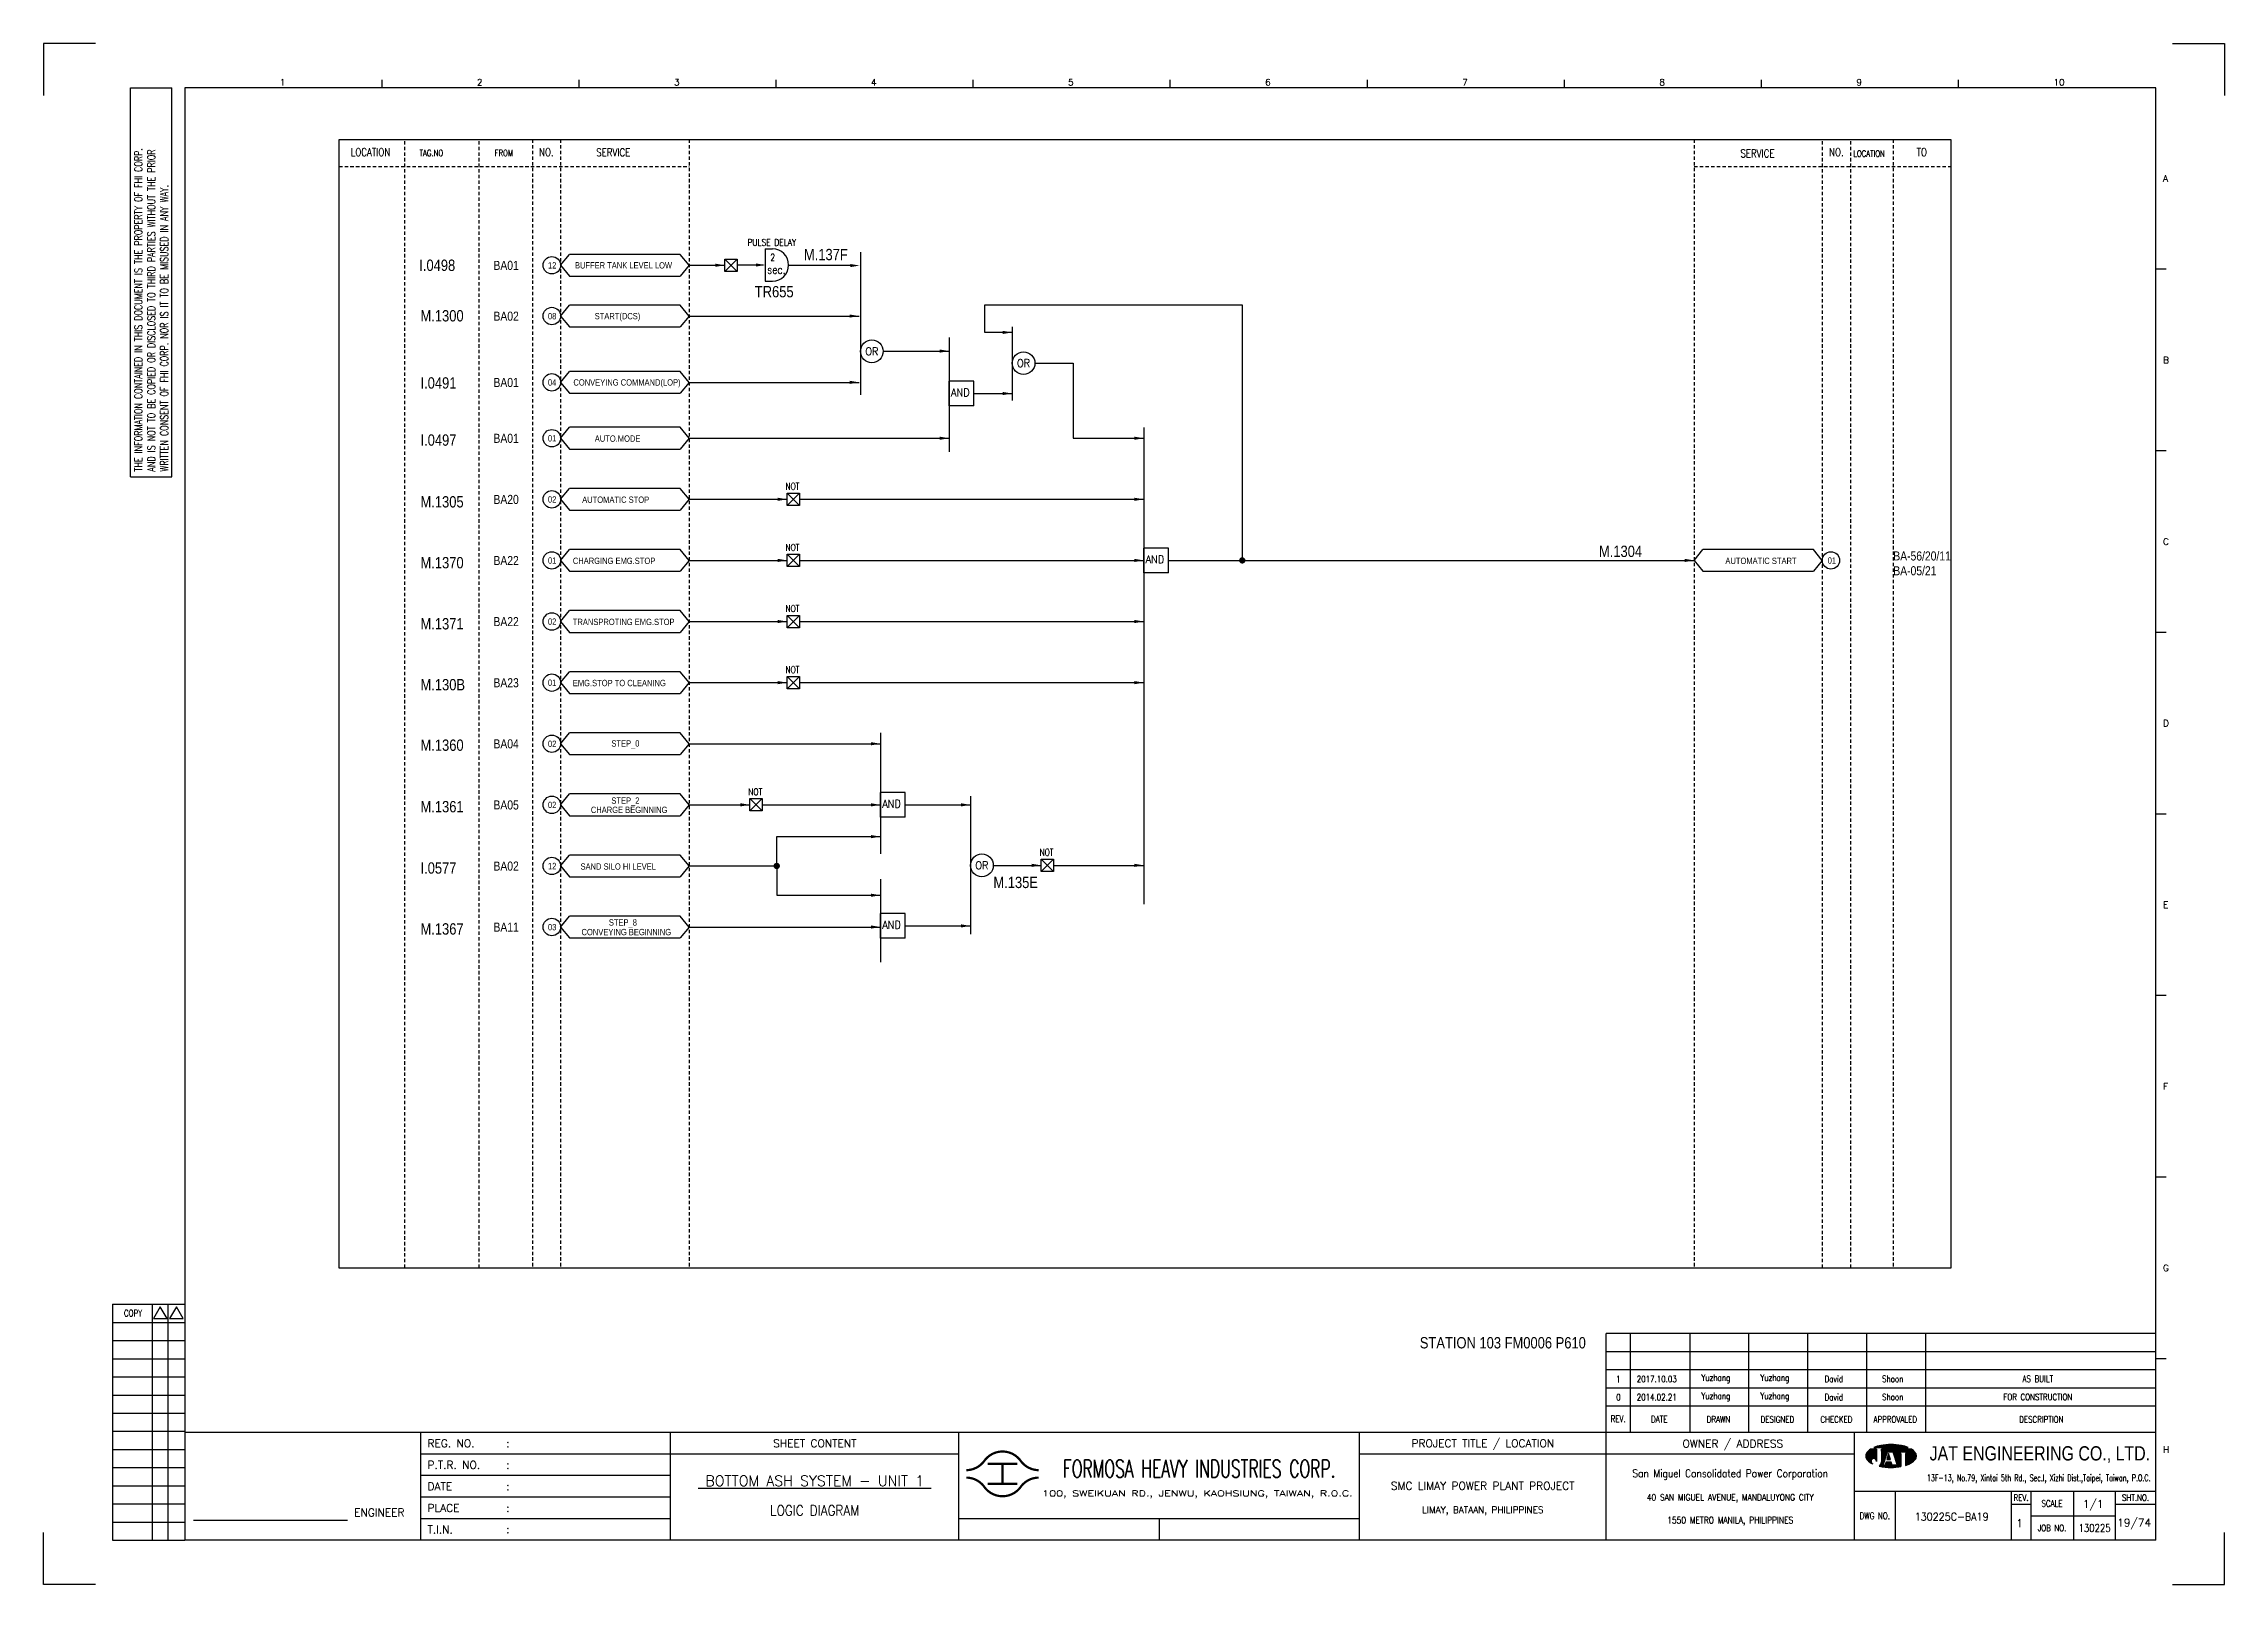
# Model space of a CAD drawing. Extents: x 1513 to 2479, y 404 to 1086.
import ezdxf
from ezdxf.enums import TextEntityAlignment as Align

# ---------------------------------------------------------------- set-up
doc = ezdxf.new("R2010")
doc.units = 0
doc.header["$MEASUREMENT"] = 0
doc.linetypes.add('HIDDEN', pattern=[4, 1.5, -1, 1.5])
doc.layers.get('0').update_dxf_attribs({"linetype": 'CONTINUOUS'})
doc.layers.get('DEFPOINTS').update_dxf_attribs({"linetype": 'CONTINUOUS'})
for name, color, linetype in [('B_DIM', 7, 'CONTINUOUS'), ('CON', 4, 'CONTINUOUS'), ('DCS', 7, 'CONTINUOUS'), ('DIM', 3, 'CONTINUOUS'), ('HID', 2, 'HIDDEN'), ('T', 2, 'CONTINUOUS'), ('TEXT', 7, 'CONTINUOUS'), ('圖框CON', 4, 'CONTINUOUS'), ('圖框DIM', 3, 'CONTINUOUS'), ('框線', 6, 'CONTINUOUS')]:
    doc.layers.add(name, color=color, linetype=linetype)
doc.styles.add('AEH', font='simplex', dxfattribs={"width": 0.8, "bigfont": 'ae'})
doc.styles.add('DAYUKP', font='complex', dxfattribs={"bigfont": 'DAYUKP.SHX'})
doc.styles.add('E2', font='simplex.shx', dxfattribs={"height": 2})
doc.styles.add('E3', font='simplex.shx', dxfattribs={"height": 3})
doc.styles.add('E4', font='simplex.shx', dxfattribs={"height": 4})
doc.styles.add('ROMANS', font='romans', dxfattribs={"width": 0.8})
doc.styles.add('style3', font='ARIALN.TTF')
doc.styles.add('WMF-Arial0', font='arial.ttf')

msp = doc.modelspace()

# ---------------------------------------------------------------- texts
at = {"layer": 'CON', "style": 'ROMANS'}
for s, height, width, p in [('LOCATION', 3.5, 0.8, (1658.15, 1037.78)), ('NO.', 3.5, 0.8, (1736.04, 1037.78)), ('SERVICE', 3.5, 0.8, (1765.69, 1037.7)), ('SERVICE', 3.5, 0.8, (2272.51, 1037.2)), ('NO.', 3.5, 0.8, (2307.47, 1037.78)), ('TO', 3.5, 0.8, (2345.27, 1037.78)), ('sec.', 3.78, 0.8, (1837.95, 985.78)), ('2', 3.02, 0.8, (1836.28, 991.16)), ('OR', 3.5, 0.9, (1880.21, 949.57)), ('OR', 3.5, 0.9, (1947.41, 944.32)), ('OR', 3.5, 0.9, (1928.97, 721.94))]:
    msp.add_text(s, height=height, dxfattribs=dict(at, width=width)).set_placement(p, align=Align.MIDDLE)
for s, height, width, p in [('TAG.NO', 2.8, 0.8, (1679.88, 1035.12)), ('FROM', 2.8, 0.8, (1713.14, 1035.12)), ('LOCATION', 2.8, 0.8, (2314.91, 1034.88)), ('PULSE DELAY', 3.024, 0.8, (1825.13, 995.36)), ('AND', 3.5, 0.9, (1915.28, 928.57)), ('NOT', 3.024, 0.8, (1841.94, 887.36)), ('NOT', 3.024, 0.8, (1841.94, 860.3)), ('AND', 3.5, 0.9, (2001.49, 854.66)), ('NOT', 3.024, 0.8, (1841.94, 833.24)), ('NOT', 3.024, 0.8, (1841.94, 806.19)), ('NOT', 3.024, 0.8, (1825.46, 752.07)), ('AND', 3.5, 0.9, (1884.85, 746.43)), ('NOT', 3.024, 0.8, (1954.48, 725.27)), ('AND', 3.5, 0.9, (1884.85, 692.82))]:
    msp.add_text(s, height=height, dxfattribs=dict(at, width=width)).set_placement(p, align=Align.BOTTOM_LEFT)
at = {"layer": 'CON', "style": 'style3'}
for s, p in [('BA01', (1712.63, 987.63)), ('BA02', (1712.63, 965.14)), ('BA01', (1712.63, 935.78)), ('BA01', (1712.63, 911.04)), ('BA20', (1712.63, 883.98)), ('BA22', (1712.63, 856.93)), ('BA22', (1712.63, 829.87)), ('BA23', (1712.63, 802.81)), ('BA04', (1712.63, 775.76)), ('BA05', (1712.63, 748.7)), ('BA02', (1712.63, 721.64)), ('BA11', (1712.63, 694.59))]:
    msp.add_text(s, height=4, dxfattribs=at).set_placement(p, align=Align.MIDDLE_LEFT)
for s, p in [('12', (1736.76, 985.4)), ('BUFFER TANK LEVEL LOW', (1748.71, 985.41)), ('08', (1736.76, 962.91)), ('START(DCS)', (1757.46, 962.92)), ('04', (1736.76, 933.55)), ('CONVEYING COMMAND(LOP)', (1748.03, 933.56)), ('01', (1736.76, 908.81)), ('AUTO.MODE', (1757.5, 908.68)), ('02', (1736.76, 881.75)), ('AUTOMATIC STOP', (1751.92, 881.62)), ('01', (1736.76, 854.7)), ('CHARGING EMG.STOP', (1747.78, 854.56)), ('AUTOMATIC START', (2258.3, 854.55)), ('01', (2303.6, 854.7)), ('02', (1736.76, 827.64)), ('TRANSPROTING EMG.STOP', (1747.78, 827.51)), ('01', (1736.76, 800.58)), ('EMG.STOP TO CLEANING', (1747.78, 800.45)), ('02', (1736.76, 773.53)), ('STEP_0', (1764.85, 773.68)), ('02', (1736.76, 746.47)), ('CHARGE BEGINNING', (1755.76, 744.28)), ('STEP_2', (1764.85, 748.38)), ('12', (1736.76, 719.41)), ('SAND SILO HI LEVEL', (1751.2, 719.2)), ('03', (1736.76, 692.36)), ('STEP_8', (1763.74, 694.43)), ('CONVEYING BEGINNING', (1751.63, 690.17))]:
    msp.add_text(s, height=2.8, dxfattribs=at).set_placement(p, align=Align.BOTTOM_LEFT)
for s, p in [('BA-56/20/11', (2332.67, 856.95)), ('BA-05/21', (2332.67, 850.4))]:
    msp.add_text(s, height=4, dxfattribs=at).set_placement(p)
at = {"layer": 'DCS', "linetype": 'ByBlock', "style": 'style3'}
for s, p in [('M.137F', (1850.13, 989.91)), ('I.0498', (1679.76, 985.18)), ('TR655', (1828.38, 973.48)), ('M.1300', (1680.3, 962.81)), ('I.0491', (1680.3, 933.07)), ('I.0497', (1680.3, 907.78)), ('M.1305', (1680.3, 880.44)), ('M.1304', (2202.29, 858.51)), ('M.1370', (1680.3, 853.49)), ('M.1371', (1680.3, 826.44)), ('M.130B', (1680.3, 799.45)), ('M.1360', (1680.3, 772.67)), ('M.1361', (1680.3, 745.44)), ('I.0577', (1680.3, 718.29)), ('M.135E', (1934.07, 711.9)), ('M.1367', (1680.3, 691.3)), ('STATION 103 FM0006 P610', (2122.94, 508.05))]:
    msp.add_text(s, height=5, dxfattribs=at).set_placement(p)
at = {"layer": 'T', "style": 'AEH', "width": 0.8}
for s, height, p in [('1', 2.87, (2210.88, 494.46)), ('2017.10.03', 2.871, (2227.89, 494.49)), ('Yuzhang', 2.871, (2254.08, 494.58)), ('Yuzhang', 2.871, (2280.2, 494.58)), ('David', 2.871, (2306.31, 494.58)), ('Shoon', 2.871, (2332.42, 494.58)), ('AS BUILT', 2.871, (2396.69, 494.58)), ('0', 2.87, (2210.88, 486.42)), ('2014.02.21', 2.871, (2227.89, 486.45)), ('Yuzhang', 2.871, (2254.08, 486.54)), ('Yuzhang', 2.871, (2280.2, 486.54)), ('David', 2.871, (2306.31, 486.54)), ('Shoon', 2.871, (2332.42, 486.54)), ('FOR CONSTRUCTION', 2.8714, (2396.69, 486.54))]:
    msp.add_text(s, height=height, dxfattribs=at).set_placement(p, align=Align.MIDDLE)
at = {"layer": 'TEXT', "color": 2, "style": 'E3', "width": 0.8}
msp.add_text('130225', height=3.446, dxfattribs=at).set_placement((2421.83, 428.51), align=Align.MIDDLE_CENTER)

# ---------------------------------------------------------------- blocks, each defined once
blk = doc.blocks.new('LEADER')
at = {"layer": 'CON'}
blk.add_solid([(0.85, -0.57), (0.85, -1.57), (3.85, -1.07)], dxfattribs=at)
blk = doc.blocks.new('Sht_Cont_T3')
at = {"layer": 'TEXT', "color": 3, "linetype": 'Continuous', "style": 'E4'}
for tag, p in [('$SHT_CONT_L1$', (55.63, 24.91)), ('$SHT_CONT_L2$', (55.63, 16.61)), ('$SHT_CONT_L3$', (55.63, 8.3))]:
    blk.add_attdef(tag, text='', height=4, dxfattribs=at).set_placement(p, align=Align.MIDDLE)
blk = doc.blocks.new('1880-TITLE_BLK')
at = {"layer": 'TEXT', "color": 2, "linetype": 'Continuous', "style": 'E3'}
for tag, p in [('DWG_NO', (736.41, 26.44)), ('REV', (762.59, 23.97)), ('SCALE', (790.95, 31.17)), ('SHT_NO', (806.74, 23.97))]:
    blk.add_attdef(tag, text='', height=3, dxfattribs=at).set_placement(p, align=Align.MIDDLE)
at = {"layer": 'TEXT', "linetype": 'Continuous', "style": 'E2', "width": 0.6}
for tag, p in [('REV_DATE', (418.65, 19.76)), ('APPR_DATE', (492.93, 19.76))]:
    blk.add_attdef(tag, text='', height=2, dxfattribs=at).set_placement(p, align=Align.MIDDLE_LEFT)
blk = doc.blocks.new('1')
at = {"ltscale": 500, "const_width": 0.99}
blk.add_lwpolyline([(1686.83, 57.65, -0.241531), (1678.79, 61.78, 0.512989), (1662.7, 61.78, -0.241531), (1654.66, 57.65, -0.241531)], format="xyb", dxfattribs=at)
for points in [[(1664.14, 60.4), (1677.35, 60.4)], [(1670.74, 60.4), (1670.74, 51.6)], [(1664.14, 51.6), (1677.35, 51.6)]]:
    blk.add_lwpolyline(points, dxfattribs=at)
at = {"const_width": 0.99}
blk.add_lwpolyline([(1686.83, 54.35, 0.241531), (1678.79, 50.22, -0.512989), (1662.7, 50.22, 0.241531), (1654.66, 54.35, 0.241531)], format="xyb", dxfattribs=at)
at = {"layer": 'B_DIM'}
for p, q in [((2181.53, 118.11), (1938.08, 118.11)), ((1938.08, 74.29), (1938.08, 118.11)), ((1948.92, 74.29), (1948.92, 118.11)), ((1975.28, 74.29), (1975.28, 118.11)), ((2001.39, 74.29), (2001.39, 118.11)), ((2027.5, 74.29), (2027.5, 118.11)), ((2053.62, 74.29), (2053.62, 118.11)), ((2079.73, 74.29), (2079.73, 118.11)), ((2181.53, 110.07), (1938.08, 110.07)), ((1938.08, 77.93), (1938.08, 104.33)), ((2181.53, 102.03), (1938.08, 102.03)), ((2181.53, 93.99), (1938.08, 93.99)), ((2181.53, 85.95), (1938.08, 85.95))]:
    blk.add_line(p, q, dxfattribs=at)
at = {"layer": 'CON'}
for points in [[(1523.67, 26.6), (1523.67, 74.29)], [(1651.45, 26.6), (1651.45, 74.29)]]:
    blk.add_lwpolyline(points, dxfattribs=at)
at = {"layer": 'CON', "ltscale": 500}
for points in [[(1523.67, 64.75), (1413.11, 64.75)], [(1651.45, 64.75), (1523.67, 64.75)], [(1523.67, 55.22), (1413.11, 55.22)], [(1523.67, 45.69), (1413.11, 45.69)], [(1523.67, 36.15), (1413.11, 36.15)]]:
    blk.add_lwpolyline(points, dxfattribs=at)
at = {"layer": 'DEFPOINTS'}
for points in [[(1268.99, 689.33), (1246.02, 689.33), (1246.02, 666.36)], [(2189, 689.33), (2211.97, 689.33), (2211.97, 666.36)], [(1268.99, 7.08), (1246.02, 7.08), (1246.02, 30.05)], [(2189, 7.08), (2211.97, 7.08), (2211.97, 30.05)]]:
    blk.add_lwpolyline(points, dxfattribs=at)
at = {"layer": 'DIM'}
for p, q in [((1276.46, 131.12), (1276.46, 26.6)), ((1276.46, 131.12), (1308.62, 131.12)), ((1294.26, 26.6), (1294.26, 131.12)), ((1301.15, 26.6), (1301.15, 131.12)), ((1276.46, 123.08), (1308.62, 123.08)), ((1276.46, 115.04), (1308.62, 115.04)), ((1276.46, 107), (1308.62, 107)), ((1276.46, 98.96), (1308.62, 98.96)), ((1276.46, 90.92), (1308.62, 90.92)), ((1276.46, 82.88), (1308.62, 82.88)), ((1276.46, 74.84), (1308.62, 74.84)), ((1276.46, 66.8), (1308.62, 66.8)), ((1276.46, 58.76), (1308.62, 58.76)), ((1276.46, 50.72), (1308.62, 50.72)), ((1276.46, 42.68), (1308.62, 42.68)), ((1276.46, 34.64), (1308.62, 34.64)), ((1276.46, 26.6), (1308.62, 26.6))]:
    blk.add_line(p, q, dxfattribs=at)
for points in [[(1297.7, 129.98), (1294.72, 124.81), (1300.69, 124.81)], [(1304.83, 129.98), (1301.84, 124.81), (1307.81, 124.81)]]:
    blk.add_lwpolyline(points, close=True, dxfattribs=at)
at = {"layer": 'T', "lineweight": -3}
for p, q in [((2056.73, 67.67), (2071.93, 67.67)), ((2057.91, 66.87), (2055.21, 66.87)), ((2057.91, 66.87), (2057.91, 61.52)), ((2073.45, 66.87), (2060.05, 66.87)), ((2060.05, 66.33), (2060.05, 66.87)), ((2060.05, 66.87), (2060.05, 61.23)), ((2061.8, 63.05), (2060.05, 61.24)), ((2060.85, 59.91), (2062.72, 65.8)), ((2061.65, 59.91), (2060.85, 59.91)), ((2062.08, 61.25), (2061.65, 59.91)), ((2064.44, 61.25), (2062.08, 61.25)), ((2063.26, 65), (2062.41, 62.32)), ((2062.41, 62.32), (2064.1, 62.32)), ((2062.72, 65.8), (2065.13, 65.8)), ((2064.1, 62.32), (2063.26, 65)), ((2063.79, 65.8), (2065.13, 65.8)), ((2064.86, 59.91), (2064.44, 61.25)), ((2067, 59.91), (2064.86, 59.91)), ((2065.13, 65.8), (2067, 59.91)), ((2066.74, 65.8), (2072.62, 65.8)), ((2066.74, 65), (2066.74, 65.8)), ((2068.61, 65), (2066.74, 65)), ((2068.61, 65), (2068.61, 59.21)), ((2072.62, 65), (2070.75, 65)), ((2070.75, 65), (2070.75, 59.74)), ((2072.62, 65.8), (2072.62, 65))]:
    blk.add_line(p, q, dxfattribs=at)
at = {"layer": 'T', "color": 0, "lineweight": -3}
for p, q in [((2056.94, 67.67), (2057.09, 67.82)), ((2057.16, 67.67), (2057.44, 67.95)), ((2057.39, 67.67), (2057.78, 68.07)), ((2057.61, 67.67), (2058.11, 68.18)), ((2057.83, 67.67), (2058.43, 68.27)), ((2058.05, 67.67), (2058.73, 68.35)), ((2058.27, 67.67), (2059.03, 68.43)), ((2058.49, 67.67), (2059.32, 68.49)), ((2058.72, 67.67), (2059.6, 68.55)), ((2058.94, 67.67), (2059.87, 68.6)), ((2059.16, 67.67), (2060.14, 68.65)), ((2059.38, 67.67), (2060.41, 68.7)), ((2059.6, 67.67), (2060.67, 68.74)), ((2059.82, 67.67), (2060.93, 68.77)), ((2060.05, 67.67), (2061.18, 68.81)), ((2060.27, 67.67), (2061.44, 68.84)), ((2060.49, 67.67), (2061.69, 68.87)), ((2060.71, 67.67), (2061.93, 68.89)), ((2060.93, 67.67), (2062.18, 68.91)), ((2061.15, 67.67), (2062.42, 68.93)), ((2061.38, 67.67), (2062.66, 68.95)), ((2061.6, 67.67), (2062.89, 68.97)), ((2061.82, 67.67), (2063.13, 68.98)), ((2062.04, 67.67), (2063.36, 68.99)), ((2062.26, 67.67), (2063.59, 69)), ((2062.48, 67.67), (2063.82, 69)), ((2062.71, 67.67), (2064.04, 69.01)), ((2062.93, 67.67), (2064.27, 69.01)), ((2063.15, 67.67), (2064.49, 69.01)), ((2063.37, 67.67), (2064.71, 69.01)), ((2063.59, 67.67), (2064.92, 69)), ((2063.81, 67.67), (2065.14, 69)), ((2064.04, 67.67), (2065.35, 68.99)), ((2064.26, 67.67), (2065.56, 68.98)), ((2064.48, 67.67), (2065.78, 68.97)), ((2064.7, 67.67), (2065.98, 68.95)), ((2064.92, 67.67), (2066.19, 68.94)), ((2065.14, 67.67), (2066.4, 68.92)), ((2065.37, 67.67), (2066.6, 68.9)), ((2065.59, 67.67), (2066.8, 68.88)), ((2065.81, 67.67), (2067, 68.86)), ((2066.03, 67.67), (2067.2, 68.84)), ((2066.25, 67.67), (2067.4, 68.82)), ((2066.47, 67.67), (2067.6, 68.79)), ((2066.7, 67.67), (2067.79, 68.77)), ((2066.92, 67.67), (2067.98, 68.74)), ((2067.14, 67.67), (2068.18, 68.71)), ((2067.36, 67.67), (2068.37, 68.68)), ((2067.58, 67.67), (2068.56, 68.64)), ((2067.81, 67.67), (2068.75, 68.61)), ((2068.03, 67.67), (2068.93, 68.58)), ((2068.25, 67.67), (2069.12, 68.54)), ((2068.47, 67.67), (2069.3, 68.5)), ((2068.69, 67.67), (2069.48, 68.46)), ((2068.91, 67.67), (2069.66, 68.42)), ((2069.14, 67.67), (2069.84, 68.37)), ((2069.36, 67.67), (2070.01, 68.33)), ((2069.58, 67.67), (2070.19, 68.28)), ((2069.8, 67.67), (2070.36, 68.23)), ((2070.02, 67.67), (2070.53, 68.18)), ((2070.24, 67.67), (2070.7, 68.13)), ((2070.47, 67.67), (2070.87, 68.07)), ((2070.69, 67.67), (2071.03, 68.02)), ((2070.91, 67.67), (2071.2, 67.96)), ((2071.13, 67.67), (2071.36, 67.9)), ((2071.35, 67.67), (2071.52, 67.84)), ((2071.57, 67.67), (2071.68, 67.77)), ((2071.8, 67.67), (2071.83, 67.71)), ((2053.09, 63.82), (2056.14, 66.87)), ((2053.09, 64.04), (2055.92, 66.87)), ((2053.11, 63.62), (2056.36, 66.87)), ((2053.12, 64.29), (2055.7, 66.87)), ((2053.14, 63.43), (2056.58, 66.87)), ((2053.18, 63.25), (2056.8, 66.87)), ((2053.18, 64.57), (2055.47, 66.87)), ((2053.24, 63.08), (2057.03, 66.87)), ((2053.29, 64.91), (2055.25, 66.87)), ((2053.3, 62.92), (2057.25, 66.87)), ((2053.37, 62.77), (2057.47, 66.87)), ((2053.45, 62.63), (2057.69, 66.87)), ((2053.54, 62.5), (2057.91, 66.86)), ((2053.61, 65.45), (2054.47, 66.31)), ((2053.64, 62.37), (2057.91, 66.64)), ((2053.74, 62.25), (2057.91, 66.42)), ((2053.84, 62.14), (2057.91, 66.2)), ((2053.95, 62.02), (2057.91, 65.98)), ((2054.07, 61.91), (2057.91, 65.75)), ((2054.18, 61.8), (2057.91, 65.53)), ((2054.29, 61.7), (2057.91, 65.31)), ((2054.41, 61.59), (2057.91, 65.09)), ((2054.53, 61.49), (2057.91, 64.87)), ((2054.65, 61.39), (2057.91, 64.65)), ((2054.78, 61.29), (2055.59, 62.11)), ((2054.9, 61.2), (2055.48, 61.77)), ((2055.03, 61.11), (2055.46, 61.53)), ((2055.16, 61.01), (2055.47, 61.33)), ((2055.3, 60.93), (2055.52, 61.15)), ((2055.43, 60.84), (2055.59, 60.99)), ((2055.57, 60.76), (2055.67, 60.85)), ((2055.71, 60.67), (2055.76, 60.73)), ((2055.85, 60.59), (2055.88, 60.62)), ((2056, 60.52), (2056, 60.52)), ((2056.12, 62.63), (2057.91, 64.42)), ((2056.14, 60.44), (2056.14, 60.44)), ((2056.46, 62.75), (2057.91, 64.2)), ((2056.7, 62.77), (2057.91, 63.98)), ((2056.9, 62.75), (2057.91, 63.76)), ((2057.08, 62.71), (2057.91, 63.54)), ((2057.23, 62.64), (2057.91, 63.32)), ((2057.37, 62.56), (2057.91, 63.09)), ((2057.5, 62.46), (2057.91, 62.87)), ((2057.61, 62.35), (2057.91, 62.65)), ((2057.7, 62.23), (2057.91, 62.43)), ((2057.79, 62.09), (2057.91, 62.21)), ((2057.85, 61.93), (2057.91, 61.99)), ((2057.89, 61.75), (2057.91, 61.76)), ((2057.91, 61.54), (2057.91, 61.55)), ((2059.09, 59.4), (2061.43, 61.74)), ((2059.28, 59.36), (2061.33, 61.42)), ((2059.46, 59.32), (2061.23, 61.09)), ((2059.64, 59.29), (2061.12, 60.77)), ((2059.83, 59.25), (2061.02, 60.44)), ((2059.86, 60.39), (2061.54, 62.07)), ((2059.98, 60.73), (2061.64, 62.39)), ((2060.02, 59.22), (2060.92, 60.12)), ((2060.03, 61), (2061.74, 62.72)), ((2060.05, 63.24), (2063.68, 66.87)), ((2060.05, 63.46), (2063.46, 66.87)), ((2060.05, 63.68), (2063.23, 66.87)), ((2060.05, 63.9), (2063.01, 66.87)), ((2060.05, 64.13), (2062.79, 66.87)), ((2060.05, 64.35), (2062.57, 66.87)), ((2060.05, 64.57), (2062.35, 66.87)), ((2060.05, 64.79), (2062.13, 66.87)), ((2060.05, 65.01), (2061.9, 66.87)), ((2060.05, 65.23), (2061.68, 66.87)), ((2060.05, 65.46), (2061.46, 66.87)), ((2060.05, 66.12), (2060.79, 66.87)), ((2060.05, 66.34), (2060.57, 66.87)), ((2060.05, 66.56), (2060.35, 66.87)), ((2060.05, 66.79), (2060.13, 66.87)), ((2060.05, 65.68), (2061.24, 66.87)), ((2060.05, 65.9), (2061.02, 66.87)), ((2060.05, 63.02), (2062.67, 65.64)), ((2060.05, 62.8), (2062.57, 65.32)), ((2060.05, 62.57), (2062.47, 64.99)), ((2060.05, 62.35), (2062.36, 64.67)), ((2060.05, 62.13), (2062.26, 64.34)), ((2060.05, 61.91), (2062.16, 64.02)), ((2060.05, 61.69), (2062.05, 63.69)), ((2060.05, 61.46), (2061.95, 63.37)), ((2060.05, 61.24), (2060.05, 61.24)), ((2060.21, 59.19), (2060.93, 59.91)), ((2060.4, 59.16), (2061.15, 59.91)), ((2060.59, 59.13), (2061.38, 59.91)), ((2060.78, 59.1), (2061.6, 59.91)), ((2060.98, 59.07), (2063.16, 61.25)), ((2061.17, 59.04), (2063.38, 61.25)), ((2061.37, 59.02), (2063.6, 61.25)), ((2061.57, 59), (2063.82, 61.25)), ((2061.68, 59.99), (2062.94, 61.25)), ((2061.77, 58.97), (2064.04, 61.25)), ((2061.78, 60.32), (2062.71, 61.25)), ((2061.88, 60.64), (2062.49, 61.25)), ((2061.97, 58.95), (2064.27, 61.25)), ((2061.99, 60.96), (2062.27, 61.25)), ((2062.17, 58.94), (2064.45, 61.21)), ((2062.38, 58.92), (2064.51, 61.05)), ((2062.45, 62.32), (2063.71, 63.57)), ((2062.5, 62.58), (2063.65, 63.74)), ((2062.58, 58.9), (2064.56, 60.88)), ((2062.6, 62.91), (2063.6, 63.91)), ((2062.68, 62.32), (2063.76, 63.4)), ((2062.7, 63.23), (2063.55, 64.08)), ((2062.79, 58.89), (2064.61, 60.71)), ((2062.8, 63.56), (2063.49, 64.25)), ((2062.83, 65.8), (2063.9, 66.87)), ((2062.9, 62.32), (2063.81, 63.24)), ((2062.91, 63.88), (2063.44, 64.42)), ((2063, 58.88), (2064.67, 60.54)), ((2063.01, 64.2), (2063.39, 64.58)), ((2063.05, 65.8), (2064.12, 66.87)), ((2063.11, 64.53), (2063.33, 64.75)), ((2063.12, 62.32), (2063.87, 63.07)), ((2063.21, 64.85), (2063.28, 64.92)), ((2063.21, 58.87), (2064.72, 60.37)), ((2063.27, 65.8), (2064.34, 66.87)), ((2063.34, 62.32), (2063.92, 62.9)), ((2063.43, 58.86), (2064.77, 60.2)), ((2063.49, 65.8), (2064.56, 66.87)), ((2063.56, 62.32), (2063.97, 62.73)), ((2063.64, 58.85), (2064.82, 60.03)), ((2063.72, 65.8), (2064.79, 66.87)), ((2063.78, 62.32), (2064.03, 62.56)), ((2063.86, 58.85), (2064.92, 59.91)), ((2063.94, 65.8), (2065.01, 66.87)), ((2064.01, 62.32), (2064.08, 62.39)), ((2064.08, 58.84), (2065.15, 59.91)), ((2064.16, 65.8), (2065.23, 66.87)), ((2064.3, 58.84), (2065.37, 59.91)), ((2064.38, 65.8), (2065.45, 66.87)), ((2064.52, 58.84), (2065.59, 59.91)), ((2064.6, 65.8), (2065.67, 66.87)), ((2064.74, 58.85), (2065.81, 59.91)), ((2064.82, 65.8), (2065.89, 66.87)), ((2064.97, 58.85), (2066.03, 59.91)), ((2065.05, 65.8), (2066.12, 66.87)), ((2065.16, 65.69), (2066.34, 66.87)), ((2065.2, 58.86), (2066.25, 59.91)), ((2065.22, 65.53), (2066.56, 66.87)), ((2065.27, 65.36), (2066.78, 66.87)), ((2065.32, 65.19), (2067, 66.87)), ((2065.38, 65.02), (2067.22, 66.87)), ((2065.43, 64.85), (2067.45, 66.87)), ((2065.43, 58.87), (2066.48, 59.91)), ((2065.48, 64.69), (2067.67, 66.87)), ((2065.54, 64.52), (2066.74, 65.71)), ((2065.59, 64.35), (2066.74, 65.49)), ((2065.65, 64.18), (2066.74, 65.27)), ((2065.66, 58.88), (2066.7, 59.91)), ((2065.7, 64.01), (2066.74, 65.05)), ((2065.75, 63.84), (2066.9, 65)), ((2065.81, 63.68), (2067.12, 65)), ((2065.86, 63.51), (2067.35, 65)), ((2065.9, 58.89), (2066.92, 59.91)), ((2065.91, 63.34), (2067.57, 65)), ((2065.97, 63.17), (2067.79, 65)), ((2066.02, 63), (2068.01, 65)), ((2066.07, 62.84), (2068.23, 65)), ((2066.13, 62.67), (2068.46, 65)), ((2066.14, 58.91), (2068.61, 61.38)), ((2066.18, 62.5), (2068.61, 64.93)), ((2066.23, 62.33), (2068.61, 64.71)), ((2066.29, 62.16), (2068.61, 64.48)), ((2066.34, 61.99), (2068.61, 64.26)), ((2066.38, 58.93), (2068.61, 61.16)), ((2066.39, 61.83), (2068.61, 64.04)), ((2066.45, 61.66), (2068.61, 63.82)), ((2066.5, 61.49), (2068.61, 63.6)), ((2066.56, 61.32), (2068.61, 63.38)), ((2066.61, 61.15), (2068.61, 63.15)), ((2066.62, 58.95), (2068.61, 60.94)), ((2066.66, 60.99), (2068.61, 62.93)), ((2066.72, 60.82), (2068.61, 62.71)), ((2066.77, 60.65), (2068.61, 62.49)), ((2066.82, 65.8), (2067.89, 66.87)), ((2066.82, 60.48), (2068.61, 62.27)), ((2066.87, 58.97), (2068.61, 60.72)), ((2066.88, 60.31), (2068.61, 62.05)), ((2066.93, 60.14), (2068.61, 61.82)), ((2066.98, 59.98), (2068.61, 61.6)), ((2067.04, 65.8), (2068.11, 66.87)), ((2067.11, 59), (2068.61, 60.49)), ((2067.26, 65.8), (2068.33, 66.87)), ((2067.37, 59.03), (2068.61, 60.27)), ((2067.48, 65.8), (2068.55, 66.87)), ((2067.62, 59.06), (2068.61, 60.05)), ((2067.71, 65.8), (2068.78, 66.87)), ((2067.88, 59.1), (2068.61, 59.83)), ((2067.93, 65.8), (2069, 66.87)), ((2068.14, 59.14), (2068.61, 59.61)), ((2068.15, 65.8), (2069.22, 66.87)), ((2068.37, 65.8), (2069.44, 66.87)), ((2068.4, 59.18), (2068.61, 59.38)), ((2068.59, 65.8), (2069.66, 66.87)), ((2068.81, 65.8), (2069.88, 66.87)), ((2069.04, 65.8), (2070.11, 66.87)), ((2069.26, 65.8), (2070.33, 66.87)), ((2069.48, 65.8), (2070.55, 66.87)), ((2069.7, 65.8), (2070.77, 66.87)), ((2069.92, 65.8), (2070.99, 66.87)), ((2070.14, 65.8), (2071.21, 66.87)), ((2070.37, 65.8), (2071.44, 66.87)), ((2070.59, 65.8), (2071.66, 66.87)), ((2070.75, 63.08), (2074.07, 66.4)), ((2070.75, 62.86), (2074.19, 66.3)), ((2070.75, 62.63), (2074.31, 66.2)), ((2070.75, 62.41), (2074.43, 66.09)), ((2070.75, 62.19), (2074.54, 65.98)), ((2070.75, 61.97), (2074.66, 65.87)), ((2070.75, 61.75), (2074.77, 65.76)), ((2070.75, 61.53), (2074.87, 65.65)), ((2070.75, 61.3), (2074.98, 65.53)), ((2070.75, 61.08), (2075.08, 65.41)), ((2070.75, 60.86), (2075.17, 65.28)), ((2070.75, 60.64), (2075.25, 65.14)), ((2070.75, 63.96), (2071.78, 65)), ((2070.75, 63.74), (2072, 65)), ((2070.75, 63.52), (2072.22, 65)), ((2070.75, 63.3), (2072.45, 65)), ((2070.75, 64.41), (2071.34, 65)), ((2070.75, 64.19), (2071.56, 65)), ((2070.75, 64.85), (2070.89, 65)), ((2070.75, 64.63), (2071.12, 65)), ((2070.75, 60.42), (2075.33, 64.99)), ((2070.75, 60.2), (2075.39, 64.84)), ((2070.75, 59.97), (2075.45, 64.67)), ((2070.75, 59.75), (2075.5, 64.5)), ((2070.81, 65.8), (2071.88, 66.87)), ((2071.03, 65.8), (2072.1, 66.87)), ((2071.07, 59.85), (2075.53, 64.32)), ((2071.25, 65.8), (2072.32, 66.87)), ((2071.42, 59.97), (2075.56, 64.12)), ((2071.47, 65.8), (2072.54, 66.87)), ((2071.7, 65.8), (2072.77, 66.87)), ((2071.78, 60.12), (2075.57, 63.9)), ((2071.92, 65.8), (2072.99, 66.87)), ((2072.14, 65.8), (2073.21, 66.87)), ((2072.17, 60.28), (2075.55, 63.67)), ((2072.36, 65.8), (2073.43, 66.87)), ((2072.58, 65.8), (2073.57, 66.78)), ((2072.59, 60.48), (2075.51, 63.4)), ((2072.62, 65.62), (2073.7, 66.69)), ((2072.62, 65.39), (2073.83, 66.6)), ((2072.62, 65.17), (2073.95, 66.5)), ((2073.08, 60.75), (2075.42, 63.1)), ((2073.74, 61.19), (2075.24, 62.69))]:
    blk.add_line(p, q, dxfattribs=at)
at = {"layer": 'T', "lineweight": -3}
for centre, major_axis, start_param, end_param in [((2062.5, 54), (-10.49, 10.49), 5.683021, 5.897183), ((2064.33, 44.23), (-17.52, 17.52), 5.497787, 5.683021), ((2064.33, 44.23), (17.52, 17.52), 0.600164, 0.785398), ((2066.16, 54), (10.49, 10.49), 0.386002, 0.600164), ((2055.58, 63.92), (1.76, 1.76), 1.614811, 2.356194), ((2055.58, 63.92), (-1.76, 1.76), 0.785398, 1.526782), ((2059.72, 60.14), (-5.73, 5.73), 6.088179, 6.3272), ((2059.72, 67.71), (5.73, 5.73), 3.097578, 3.478972), ((2056.68, 61.54), (-0.868, 0.868), 3.906164, 8.245601), ((2057.88, 61.28), (1.53, 1.53), 4.470635, 5.546585), ((2064.33, 83.62), (17.52, 17.52), 3.710226, 3.926991), ((2064.33, 83.62), (17.52, 17.52), 3.926991, 4.100643), ((2066.16, 73.85), (-10.49, 10.49), 2.670765, 2.781027), ((2068.93, 67.71), (-5.73, 5.73), 2.781027, 3.185607), ((2068.93, 60.14), (-5.73, 5.73), 4.668374, 4.907395), ((2073.07, 63.92), (-1.76, 1.76), 3.926991, 4.668374), ((2073.07, 63.92), (1.76, 1.76), 4.756403, 5.497787)]:
    blk.add_ellipse(centre, major_axis=major_axis, ratio=1, start_param=start_param, end_param=end_param, dxfattribs=at)
at = {"layer": '圖框CON'}
for p, q in [((1284.5, 669.81), (1302.87, 669.81)), ((1284.5, 497.52), (1284.5, 669.81)), ((1302.87, 497.52), (1302.87, 669.81)), ((1395.91, 669.85), (1395.91, 673.29)), ((1483.2, 669.85), (1483.2, 673.29)), ((1570.49, 669.85), (1570.49, 673.29)), ((1657.78, 669.85), (1657.78, 673.29)), ((1745.08, 669.85), (1745.08, 673.29)), ((1832.37, 669.85), (1832.37, 673.29)), ((1919.66, 669.85), (1919.66, 673.29)), ((2006.95, 669.85), (2006.95, 673.29)), ((2094.24, 669.85), (2094.24, 673.29)), ((2186.14, 589.41), (2181.53, 589.41)), ((2186.14, 509.01), (2181.53, 509.01)), ((1284.5, 497.52), (1302.87, 497.52)), ((2186.14, 428.61), (2181.53, 428.61)), ((2186.14, 348.2), (2181.53, 348.2)), ((2186.14, 267.8), (2181.53, 267.8)), ((2186.14, 187.4), (2181.53, 187.4)), ((2186.14, 107), (2181.53, 107)), ((2048.1, 48.3), (2181.53, 48.3)), ((2066.14, 48.3), (2066.14, 26.6)), ((2117.55, 48.3), (2117.55, 26.6)), ((2117.55, 42.62), (2126.28, 42.62)), ((2126.28, 48.3), (2126.28, 26.6)), ((2145.25, 26.6), (2145.25, 48.3)), ((2163.72, 26.6), (2163.72, 48.3)), ((2163.72, 42.62), (2181.53, 42.62)), ((1740.17, 36.15), (1740.17, 26.6)), ((2126.28, 37.45), (2163.72, 37.45))]:
    blk.add_line(p, q, dxfattribs=at)
for points in [[(1413.11, 26.6), (1413.11, 74.29)], [(1828.89, 26.6), (1828.89, 74.29)], [(1938.08, 26.6), (1938.08, 74.29)], [(2048.1, 26.6), (2048.1, 74.29)], [(2048.1, 64.75), (1828.89, 64.75)], [(1828.89, 36.15), (1802.67, 36.15), (1651.45, 36.15)]]:
    blk.add_lwpolyline(points, dxfattribs=at)
at = {"layer": '圖框DIM'}
blk.add_line((1312.36, 35.55), (1380.65, 35.55), dxfattribs=at)
at = {"layer": '框線'}
for p, q in [((1308.62, 669.81), (1308.62, 26.6)), ((2181.53, 669.81), (1308.62, 669.81)), ((2181.53, 26.6), (2181.53, 669.81)), ((2181.53, 74.29), (1308.62, 74.29)), ((2181.53, 26.6), (1308.62, 26.6))]:
    blk.add_line(p, q, dxfattribs=at)
at = {"style": 'DAYUKP'}
for s, height, p in [('1', 2.87, (1350.64, 670.78)), ('2', 2.87, (1437.93, 670.78)), ('3', 2.87, (1525.22, 670.78)), ('4', 2.87, (1612.51, 670.78)), ('5', 2.87, (1699.8, 670.78)), ('6', 2.87, (1787.1, 670.78)), ('7', 2.87, (1874.39, 670.78)), ('8', 2.87, (1961.68, 670.78)), ('9', 2.87, (2048.97, 670.78)), ('10', 2.871, (2136.26, 670.78))]:
    blk.add_text(s, height=height, dxfattribs=at).set_placement(p)
for s, p in [('A', (2184.79, 629.6)), ('B', (2184.79, 549.2)), ('C', (2184.79, 468.8)), ('D', (2184.79, 388.39)), ('E', (2184.79, 307.99)), ('F', (2184.79, 227.59)), ('G', (2184.79, 147.19)), ('H', (2184.79, 66.79))]:
    blk.add_text(s, height=2.87, dxfattribs=at).set_placement(p, align=Align.MIDDLE_LEFT)
at = {"style": 'WMF-Arial0', "width": 0.8}
blk.add_text('JAT ENGINEERING CO., LTD.', height=6.3172, dxfattribs=at).set_placement((2130.24, 64.55), align=Align.MIDDLE)
at = {"color": 90, "ltscale": 500, "style": 'ROMANS', "width": 0.65}
blk.add_text('FORMOSA HEAVY INDUSTRIES CORP.', height=7.7366, dxfattribs=at).set_placement((1757.9, 58.28), align=Align.MIDDLE)
at = {"color": 2, "ltscale": 500, "style": 'ROMANS', "width": 0.85}
blk.add_text('San Miguel Consolidated Power Corporation', height=3.4457, dxfattribs=at).set_placement((1993.09, 56.23), align=Align.MIDDLE_CENTER)
at = {"color": 2, "ltscale": 500, "style": 'ROMANS'}
for s, height, p in [('SMC LIMAY POWER PLANT PROJECT', 3.4457, (1883.48, 50.7)), ('LIMAY, BATAAN, PHILIPPINES', 2.8714, (1883.48, 40.08))]:
    blk.add_text(s, height=height, dxfattribs=at).set_placement(p, align=Align.MIDDLE_CENTER)
at = {"color": 4, "ltscale": 500, "style": 'ROMANS', "width": 0.85}
for s, p in [('40 SAN MIGUEL AVENUE, MANDALUYONG CITY', (1993.09, 45.61)), ('1550 METRO MANILA, PHILIPPINES', (1993.09, 35.51))]:
    blk.add_text(s, height=2.8714, dxfattribs=at).set_placement(p, align=Align.MIDDLE_CENTER)
at = {"layer": 'B_DIM', "style": 'AEH', "width": 0.8}
for s, height, p in [('REV.', 2.871, (1943.45, 80.37)), ('DATE', 2.871, (1961.68, 80.21)), ('DRAWN', 2.871, (1987.87, 80.12)), ('DESIGNED', 2.871, (2013.98, 80.12)), ('CHECKED', 2.871, (2040.1, 80.12)), ('APPROVALED', 2.871, (2066.21, 80.12)), ('DESCRIPTION', 2.8714, (2130.87, 80.12))]:
    blk.add_text(s, height=height, dxfattribs=at).set_placement(p, align=Align.MIDDLE)
at = {"layer": 'DIM', "style": 'ROMANS', "width": 0.75}
for s, p in [('THE INFORMATION CONTAINED IN THIS DOCUMENT IS THE PROPERTY OF FHI CORP.', (1287.94, 499.82)), ('AND IS NOT TO BE COPIED OR DISCLOSED TO THIRD PARTIES WITHOUT THE PRIOR', (1293.68, 499.82)), ('WRITTEN CONSENT OF FHI CORP. NOR IS IT TO BE MISUSED IN ANY WAY.', (1299.43, 499.82))]:
    blk.add_text(s, height=3.4457, rotation=90, dxfattribs=at).set_placement(p, align=Align.MIDDLE_LEFT)
at = {"layer": 'DIM', "style": 'ROMANS', "width": 0.8}
blk.add_text('COPY', height=2.871, dxfattribs=at).set_placement((1285.64, 127.16), align=Align.MIDDLE)
at = {"layer": 'HID', "ltscale": 500, "style": 'ROMANS'}
for s, height, p in [('REG. NO.', 3.446, (1416.1, 69.52)), (':', 3.45, (1450.9, 69.52)), ('P.T.R. NO.', 3.446, (1416.1, 59.99)), (':', 3.45, (1450.9, 59.99)), ('DATE', 3.446, (1416.1, 50.45)), (':', 3.45, (1450.9, 50.45)), ('PLACE', 3.446, (1416.1, 40.92)), (':', 3.45, (1450.9, 40.92)), ('T.I.N.', 3.446, (1416.1, 31.37)), (':', 3.45, (1450.9, 31.39))]:
    blk.add_text(s, height=height, dxfattribs=at).set_placement(p, align=Align.MIDDLE_LEFT)
for s, p in [('SHEET CONTENT', (1587.56, 69.52)), ('PROJECT TITLE / LOCATION', (1883.48, 69.28)), ('OWNER / ADDRESS', (1994.25, 69.12))]:
    blk.add_text(s, height=3.4457, dxfattribs=at).set_placement(p, align=Align.MIDDLE)
at = {"layer": 'HID', "style": 'ROMANS', "width": 1.216198}
blk.add_text('100, SWEIKUAN RD., JENWU, KAOHSIUNG, TAIWAN, R.O.C.', height=2.5897, dxfattribs=at).set_placement((1688.31, 46.06), (1825.84, 46.06), align=Align.FIT)
at = {"layer": 'HID', "style": 'ROMANS'}
blk.add_text('ENGINEER', height=3.446, dxfattribs=at).set_placement((1394.71, 37.18), align=Align.CENTER)
at = {"layer": 'HID', "color": 7, "style": 'ROMANS', "width": 0.8}
for s, p in [('DWG NO.', (2057.12, 37.45)), ('REV.', (2121.92, 45.46)), ('SCALE', (2135.64, 42.87)), ('SHT.NO.', (2172.62, 45.46)), ('JOB NO.', (2135.64, 32.03))]:
    blk.add_text(s, height=2.871, dxfattribs=at).set_placement(p, align=Align.MIDDLE)
at = {"layer": 'T', "color": 2, "ltscale": 500, "style": 'ROMANS', "width": 0.65}
blk.add_text('13F-13, No.79, Xintai 5th Rd., Sec.I, Xizhi Dist.,Taipei, Taiwan, P.O.C.', height=2.8714, dxfattribs=at).set_placement((2129.74, 52.81), align=Align.CENTER)

# ---------------------------------------------------------------- linework, layer by layer
at = {"layer": 'CON', "color": 6}
for p, q in [((1833.04, 994.93), (1833.04, 980.64)), ((1833.04, 994.93), (1836.22, 994.93)), ((1742.34, 987.68), (1746.24, 992.5)), ((1742.34, 987.68), (1746.24, 982.86)), ((1795.37, 992.5), (1746.24, 992.5)), ((1799.27, 987.68), (1795.37, 992.5)), ((1799.27, 987.68), (1795.37, 982.86)), ((1815.1, 990.41), (1820.56, 990.41)), ((1820.56, 990.41), (1815.1, 984.95)), ((1815.1, 990.41), (1820.56, 984.95)), ((1815.1, 984.95), (1815.1, 990.41)), ((1820.56, 990.41), (1820.56, 984.95)), ((1875.17, 993.46), (1875.17, 930.32)), ((1746.24, 982.86), (1795.37, 982.86)), ((1820.56, 984.95), (1815.1, 984.95)), ((1833.04, 980.64), (1836.22, 980.64)), ((1742.34, 965.19), (1746.24, 970.01)), ((1795.37, 970.01), (1746.24, 970.01)), ((1799.27, 965.19), (1795.37, 970.01)), ((1742.34, 965.19), (1746.24, 960.37)), ((1746.24, 960.37), (1795.37, 960.37)), ((1799.27, 965.19), (1795.37, 960.37)), ((1942.37, 960.37), (1942.37, 927.73)), ((1914.48, 955.73), (1914.48, 905.03)), ((1742.34, 935.83), (1746.24, 940.65)), ((1795.37, 940.65), (1746.24, 940.65)), ((1799.27, 935.83), (1795.37, 940.65)), ((1742.34, 935.83), (1746.24, 931.02)), ((1746.24, 931.02), (1795.37, 931.02)), ((1799.27, 935.83), (1795.37, 931.02)), ((1914.48, 925.4), (1914.48, 936.36)), ((1925.35, 936.36), (1914.48, 936.36)), ((1925.35, 925.4), (1925.35, 936.36)), ((1925.35, 925.4), (1914.48, 925.4)), ((1742.34, 911.09), (1746.24, 915.91)), ((1742.34, 911.09), (1746.24, 906.27)), ((1795.37, 915.91), (1746.24, 915.91)), ((1799.27, 911.09), (1795.37, 915.91)), ((1799.27, 911.09), (1795.37, 906.27)), ((2000.7, 915.84), (2000.7, 704.74)), ((1746.24, 906.27), (1795.37, 906.27)), ((1742.34, 884.03), (1746.24, 888.85)), ((1795.37, 888.85), (1746.24, 888.85)), ((1799.27, 884.03), (1795.37, 888.85)), ((1742.34, 884.03), (1746.24, 879.22)), ((1746.24, 879.22), (1795.37, 879.22)), ((1799.27, 884.03), (1795.37, 879.22)), ((1842.71, 881.3), (1842.71, 886.76)), ((1848.17, 886.76), (1842.71, 881.3)), ((1842.71, 886.76), (1848.17, 881.3)), ((1842.71, 886.76), (1848.17, 886.76)), ((1848.17, 881.3), (1842.71, 881.3)), ((1848.17, 886.76), (1848.17, 881.3)), ((1742.34, 856.98), (1746.24, 861.79)), ((1795.37, 861.79), (1746.24, 861.79)), ((1799.27, 856.98), (1795.37, 861.79)), ((1842.71, 859.71), (1848.17, 859.71)), ((1842.71, 859.71), (1848.17, 854.25)), ((1848.17, 859.71), (1842.71, 854.25)), ((1842.71, 854.25), (1842.71, 859.71)), ((1848.17, 859.71), (1848.17, 854.25)), ((2000.7, 851.5), (2000.7, 862.46)), ((2011.56, 862.46), (2000.7, 862.46)), ((2011.56, 851.5), (2011.56, 862.46)), ((2244.47, 856.98), (2248.37, 861.79)), ((2297.27, 861.79), (2248.37, 861.79)), ((2301.17, 856.98), (2297.27, 861.79)), ((1742.34, 856.98), (1746.24, 852.16)), ((1746.24, 852.16), (1795.37, 852.16)), ((1799.27, 856.98), (1795.37, 852.16)), ((1848.17, 854.25), (1842.71, 854.25)), ((2011.56, 851.5), (2000.7, 851.5)), ((2244.47, 856.98), (2248.37, 852.16)), ((2248.37, 852.16), (2297.27, 852.16)), ((2301.17, 856.98), (2297.27, 852.16)), ((1742.34, 829.92), (1746.24, 834.74)), ((1795.37, 834.74), (1746.24, 834.74)), ((1799.27, 829.92), (1795.37, 834.74)), ((1848.17, 832.65), (1842.71, 827.19)), ((1842.71, 832.65), (1848.17, 827.19)), ((1842.71, 832.65), (1848.17, 832.65)), ((1842.71, 827.19), (1842.71, 832.65)), ((1848.17, 832.65), (1848.17, 827.19)), ((1742.34, 829.92), (1746.24, 825.1)), ((1746.24, 825.1), (1795.37, 825.1)), ((1799.27, 829.92), (1795.37, 825.1)), ((1848.17, 827.19), (1842.71, 827.19)), ((1742.34, 802.86), (1746.24, 807.68)), ((1742.34, 802.86), (1746.24, 798.05)), ((1795.37, 807.68), (1746.24, 807.68)), ((1799.27, 802.86), (1795.37, 807.68)), ((1799.27, 802.86), (1795.37, 798.05)), ((1842.71, 800.13), (1842.71, 805.59)), ((1842.71, 805.59), (1848.17, 800.13)), ((1848.17, 805.59), (1842.71, 800.13)), ((1842.71, 805.59), (1848.17, 805.59)), ((1848.17, 805.59), (1848.17, 800.13)), ((1746.24, 798.05), (1795.37, 798.05)), ((1848.17, 800.13), (1842.71, 800.13)), ((1742.34, 775.81), (1746.24, 780.62)), ((1742.34, 775.81), (1746.24, 770.99)), ((1795.37, 780.62), (1746.24, 780.62)), ((1799.27, 775.81), (1795.37, 780.62)), ((1799.27, 775.81), (1795.37, 770.99)), ((1884.06, 780.6), (1884.06, 727.1)), ((1746.24, 770.99), (1795.37, 770.99)), ((1742.34, 748.75), (1746.24, 753.57)), ((1795.37, 753.57), (1746.24, 753.57)), ((1799.27, 748.75), (1795.37, 753.57)), ((1884.06, 743.27), (1884.06, 754.23)), ((1894.92, 754.23), (1884.06, 754.23)), ((1894.92, 743.27), (1894.92, 754.23)), ((1742.34, 748.75), (1746.24, 743.93)), ((1746.24, 743.93), (1795.37, 743.93)), ((1799.27, 748.75), (1795.37, 743.93)), ((1826.23, 746.02), (1826.23, 751.48)), ((1826.23, 751.48), (1831.69, 746.02)), ((1831.69, 751.48), (1826.23, 746.02)), ((1826.23, 751.48), (1831.69, 751.48)), ((1831.69, 746.02), (1826.23, 746.02)), ((1831.69, 751.48), (1831.69, 746.02)), ((1923.93, 752.65), (1923.93, 691.45)), ((1894.92, 743.27), (1884.06, 743.27)), ((1742.34, 721.69), (1746.24, 726.51)), ((1795.37, 726.51), (1746.24, 726.51)), ((1799.27, 721.69), (1795.37, 726.51)), ((1955.24, 719.21), (1955.24, 724.67)), ((1955.24, 724.67), (1960.7, 719.21)), ((1960.7, 724.67), (1955.24, 719.21)), ((1955.24, 724.67), (1960.7, 724.67)), ((1960.7, 724.67), (1960.7, 719.21)), ((1742.34, 721.69), (1746.24, 716.88)), ((1746.24, 716.88), (1795.37, 716.88)), ((1799.27, 721.69), (1795.37, 716.88)), ((1884.06, 715.79), (1884.06, 679.09)), ((1960.7, 719.21), (1955.24, 719.21)), ((1742.34, 694.64), (1746.24, 699.45)), ((1795.37, 699.45), (1746.24, 699.45)), ((1799.27, 694.64), (1795.37, 699.45)), ((1894.92, 700.62), (1884.06, 700.62)), ((1884.06, 689.66), (1884.06, 700.62)), ((1894.92, 689.66), (1894.92, 700.62)), ((1742.34, 694.64), (1746.24, 689.82)), ((1746.24, 689.82), (1795.37, 689.82)), ((1799.27, 694.64), (1795.37, 689.82)), ((1894.92, 689.66), (1884.06, 689.66))]:
    msp.add_line(p, q, dxfattribs=at)
at = {"layer": 'CON'}
for p, q in [((1799.27, 987.68), (1815.1, 987.68)), ((1832.02, 987.79), (1820.56, 987.79)), ((1843.36, 987.79), (1870.63, 987.79)), ((1930.3, 957.94), (1930.3, 970.16)), ((1930.3, 970.16), (2044.3, 970.16)), ((2044.3, 970.16), (2044.3, 856.98)), ((1799.27, 965.19), (1874.57, 965.19)), ((1942.37, 957.94), (1930.3, 957.94)), ((1885.68, 949.67), (1914.48, 949.67)), ((1952.45, 944.32), (1969.39, 944.32)), ((1969.39, 944.32), (1969.39, 911.09)), ((1799.27, 935.83), (1874.57, 935.83)), ((1925.35, 930.88), (1942.37, 930.88)), ((1799.27, 911.09), (1914.48, 911.09)), ((1969.39, 911.09), (2000.7, 911.09)), ((1799.27, 884.03), (1842.71, 884.03)), ((1848.17, 884.03), (2000.7, 884.03)), ((1799.27, 856.98), (1842.71, 856.98)), ((1848.17, 856.98), (2000.7, 856.98)), ((2011.56, 856.98), (2244.47, 856.98)), ((1799.27, 829.92), (1842.71, 829.92)), ((1848.17, 829.92), (2000.7, 829.92)), ((1799.27, 802.86), (1842.71, 802.86)), ((1848.17, 802.86), (2000.7, 802.86)), ((1799.27, 775.81), (1884.06, 775.81)), ((1799.27, 748.75), (1826.23, 748.75)), ((1831.69, 748.75), (1884.06, 748.75)), ((1894.92, 748.75), (1923.93, 748.75)), ((1838.09, 734.67), (1884.06, 734.67)), ((1838.09, 721.69), (1838.09, 734.67)), ((1799.27, 721.69), (1838.09, 721.69)), ((1838.09, 721.69), (1838.09, 708.71)), ((1934.01, 721.94), (1955.24, 721.94)), ((1960.7, 721.94), (2000.7, 721.94)), ((1838.09, 708.71), (1884.06, 708.71)), ((1799.27, 694.64), (1884.06, 694.64)), ((1894.92, 695.14), (1923.93, 695.14))]:
    msp.add_line(p, q, dxfattribs=at)
msp.add_lwpolyline([(1644.22, 1043.38), (2358.22, 1043.38), (2358.22, 543.58), (1644.22, 543.58)], close=True, dxfattribs=at)
at = {"layer": 'CON', "const_width": 1.4}
for points in [[(2043.6, 856.98, 1), (2045, 856.98, 1)], [(1837.39, 721.69, 1), (1838.79, 721.69, 1)]]:
    msp.add_lwpolyline(points, format="xyb", close=True, dxfattribs=at)
at = {"layer": 'CON'}
for centre in [(1738.48, 987.68), (1738.48, 965.19), (1738.48, 935.83), (1738.48, 911.09), (1738.48, 884.03), (1738.48, 856.98), (2305.03, 856.98), (1738.48, 829.92), (1738.48, 802.86), (1738.48, 775.81), (1738.48, 748.75), (1738.48, 721.69), (1738.48, 694.64)]:
    msp.add_circle(centre, 3.86, dxfattribs=at)
at = {"layer": 'CON', "color": 6}
for centre in [(1880.21, 949.57), (1947.41, 944.32), (1928.97, 721.94)]:
    msp.add_circle(centre, 5.04, dxfattribs=at)
msp.add_arc((1836.22, 987.79), 7.14, 270, 90, dxfattribs=at)
at = {"layer": 'HID'}
for p, q in [((1729.91, 1043.38), (1729.91, 543.56)), ((1742.34, 1043.38), (1742.34, 543.56)), ((1799.27, 1043.38), (1799.27, 543.58)), ((2244.47, 1043.38), (2244.47, 543.58)), ((2332.67, 1043.38), (2332.67, 543.58)), ((1673.27, 1042.68), (1673.27, 543.58)), ((1706.2, 1042.68), (1706.2, 543.58)), ((2301.17, 1042.68), (2301.17, 543.58)), ((2313.77, 1042.68), (2313.77, 543.58)), ((1644.22, 1031.48), (1799.27, 1031.48)), ((2244.47, 1031.48), (2358.22, 1031.48))]:
    msp.add_line(p, q, dxfattribs=at)

# ---------------------------------------------------------------- block references
msp.add_blockref('1', (267.35, 396.49))
at = {"layer": 'CON', "xscale": 1.4, "yscale": 1.4, "zscale": 1.4}
for p in [(1809.71, 989.17), (1827.65, 989.28), (1869.44, 989.05), (1869.18, 966.68), (1936.98, 959.43), (1869.18, 937.32), (1936.98, 932.38), (1909.09, 912.58), (1995.31, 912.58), (1837.32, 885.53), (1995.31, 885.53), (1837.32, 858.47), (1995.31, 858.47), (2239.08, 858.47), (1837.32, 831.41), (1995.31, 831.41), (1837.32, 804.35), (1995.31, 804.35), (1820.84, 750.24), (1878.67, 750.24), (1918.54, 750.24), (1878.67, 736.17), (1949.85, 723.44), (1995.31, 723.44), (1918.54, 696.63)]:
    msp.add_blockref('LEADER', p, dxfattribs=at)
at = {"layer": 'CON', "xscale": -1.4, "yscale": 1.4, "zscale": 1.4, "rotation": 180}
for p in [(1909.09, 948.18), (1878.67, 774.31), (1878.67, 707.22), (1878.67, 693.14)]:
    msp.add_blockref('LEADER', p, dxfattribs=at)
at = {"layer": 'TEXT', "color": 0}
ref = msp.add_blockref('Sht_Cont_T3', (1791.02, 423.09), dxfattribs=dict(at, xscale=1.148576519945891, yscale=1.148576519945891, zscale=1.148576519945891))
ref.add_attrib('$SHT_CONT_L1$', '%%U BOTTOM ASH SYSTEM - UNIT 1 ', dxfattribs={"color": 3, "linetype": 'Continuous', "height": 4.5943, "style": 'E4'}).set_placement((1854.91, 451.7), align=Align.TOP_CENTER)
ref.add_attrib('$SHT_CONT_L3$', 'LOGIC DIAGRAM', dxfattribs={"color": 3, "linetype": 'Continuous', "height": 4.5943, "style": 'E4', "width": 0.85}).set_placement((1854.91, 432.63), align=Align.BOTTOM_CENTER)
ref = msp.add_blockref('1880-TITLE_BLK', (1512.7, 403.15), dxfattribs=dict(at, xscale=1.148576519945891, yscale=1.148576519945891, zscale=1.148576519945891))
ref.add_attrib('DWG_NO', '130225C-BA19', dxfattribs={"color": 2, "linetype": 'Continuous', "height": 3.4457, "style": 'E3', "width": 0.9}).set_placement((2358.52, 433.52), align=Align.MIDDLE)
ref.add_attrib('REV', '1', dxfattribs={"color": 2, "linetype": 'Continuous', "height": 3.45, "style": 'E3'}).set_placement((2388.59, 430.68), align=Align.MIDDLE)
ref.add_attrib('SCALE', '1/1', dxfattribs={"color": 2, "linetype": 'Continuous', "height": 3.446, "style": 'E3'}).set_placement((2421.16, 438.94), align=Align.MIDDLE)
ref.add_attrib('SHT_NO', '19/74', dxfattribs={"color": 2, "linetype": 'Continuous', "height": 3.446, "style": 'E3'}).set_placement((2439.3, 430.68), align=Align.MIDDLE)

msp.set_redraw_order([(e.dxf.handle, doc.entitydb.next_handle()) for e in msp.query("TEXT MTEXT ATTDEF DIMENSION ARC_DIMENSION")])  # texts and dimensions are drawn at this point

doc.saveas('drawing.dxf')
